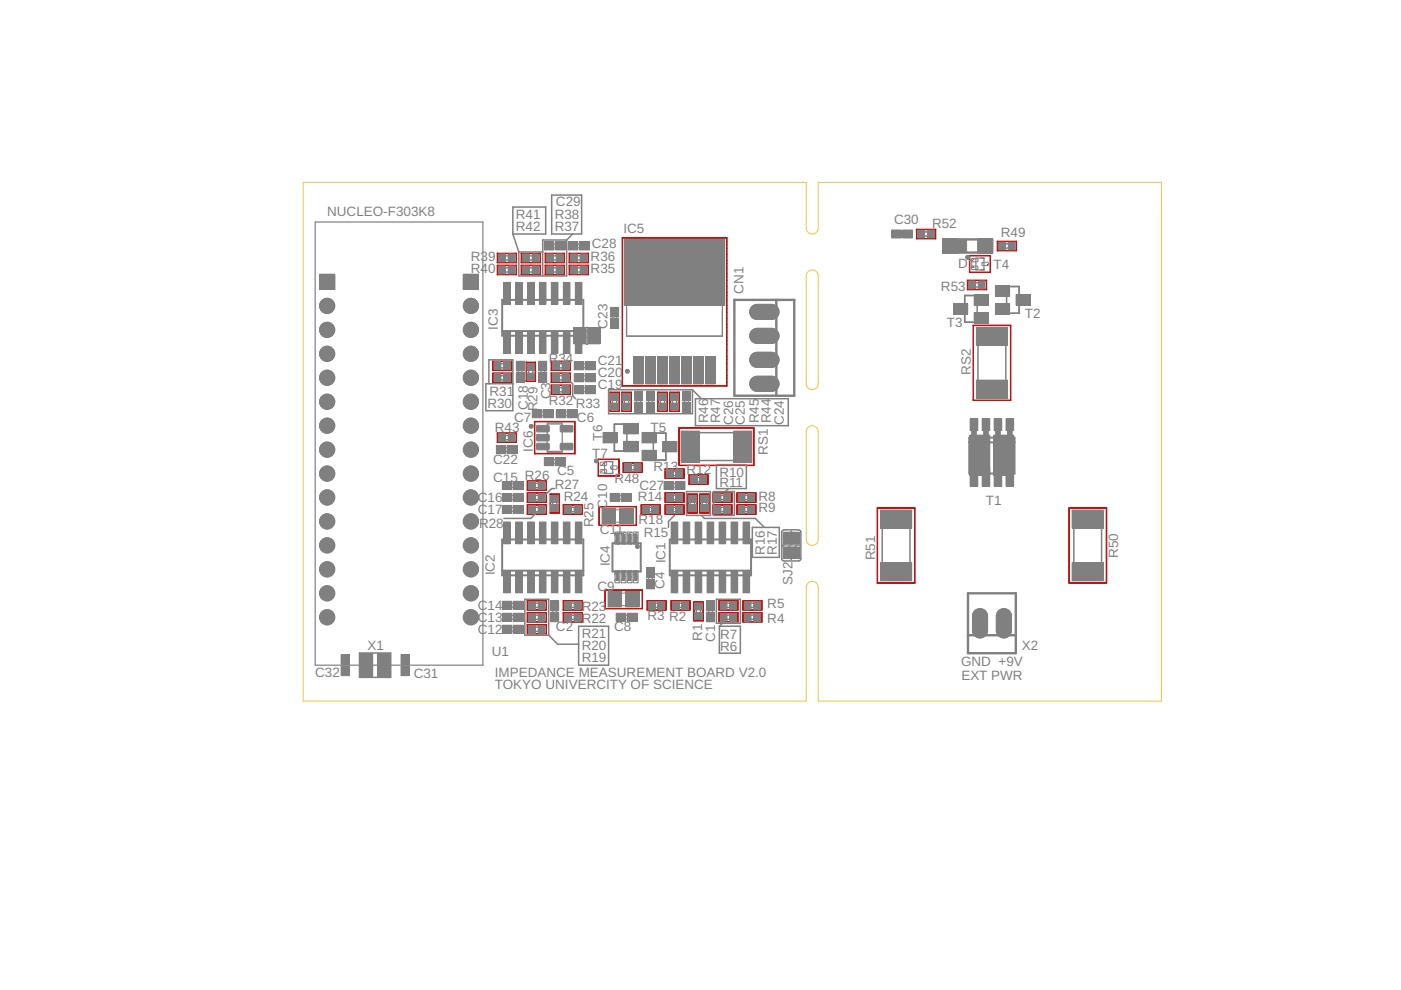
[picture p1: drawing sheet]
<svg xmlns="http://www.w3.org/2000/svg" width="297mm" height="210mm" viewBox="0 0 297 210" stroke-linecap="round" stroke-linejoin="round" font-family="sans-serif">
<defs><g id="words">
<g font-size="2.9" fill="#808080">
<text x="69.4" y="45.8">NUCLEO-F303K8</text>
<text x="109.4" y="46.4">R41</text>
<text x="117.6" y="46.4">R38</text>
<text x="117.9" y="43.7">C29</text>
<text x="189.5" y="47.4">C30</text>
<text x="109.4" y="49">R42</text>
<text x="117.6" y="49">R37</text>
<text x="125.5" y="52.6">C28</text>
<text x="132.2" y="49.4">IC5</text>
<text x="197.6" y="48.3">R52</text>
<text x="212.2" y="50.3">R49</text>
<text x="99.8" y="55.3">R39</text>
<text x="99.8" y="57.9">R40</text>
<text x="125.2" y="55.3">R36</text>
<text x="125.2" y="57.9">R35</text>
<text x="203.1" y="56.8">D1</text>
<text x="210.6" y="57.1">T4</text>
<text x="157.6" y="62.3" transform="rotate(-90 157.6 62.3)">CN1</text>
<text x="199.5" y="61.7">R53</text>
<text x="105.5" y="69.9" transform="rotate(-90 105.5 69.9)">IC3</text>
<text x="128.8" y="69.7" transform="rotate(-90 128.8 69.7)">C23</text>
<text x="200.8" y="69.3">T3</text>
<text x="217.3" y="67.4">T2</text>
<text x="116.3" y="76.9">R34</text>
<text x="126.8" y="77.3">C21</text>
<text x="126.8" y="79.9">C20</text>
<text x="126.8" y="82.4">C19</text>
<text x="205.9" y="79.5" transform="rotate(-90 205.9 79.5)">RS2</text>
<text x="103.3" y="86.4">R30</text>
<text x="103.8" y="84">R31</text>
<text x="109" y="89.4">C7</text>
<text x="111.9" y="86.9" transform="rotate(-90 111.9 86.9)">C18</text>
<text x="113.9" y="87.2" transform="rotate(-90 113.9 87.2)">R29</text>
<text x="116.3" y="85.8">R32R33</text>
<text x="116.7" y="84.7" transform="rotate(-90 116.7 84.7)">C3</text>
<text x="122.3" y="89.4">C6</text>
<text x="150.1" y="89.8" transform="rotate(-90 150.1 89.8)">R46</text>
<text x="152.7" y="89.8" transform="rotate(-90 152.7 89.8)">R47</text>
<text x="160.9" y="89.8" transform="rotate(-90 160.9 89.8)">R45</text>
<text x="163.4" y="89.8" transform="rotate(-90 163.4 89.8)">R44</text>
<text x="104.9" y="91.5">R43</text>
<text x="113" y="95.8" transform="rotate(-90 113 95.8)">IC6</text>
<text x="127.8" y="93.4" transform="rotate(-90 127.8 93.4)">T6</text>
<text x="137.9" y="91.5">T5</text>
<text x="155.4" y="90.1" transform="rotate(-90 155.4 90.1)">C26</text>
<text x="158" y="90.1" transform="rotate(-90 158 90.1)">C25</text>
<text x="166.2" y="90.1" transform="rotate(-90 166.2 90.1)">C24</text>
<text x="104.5" y="98.3">C22</text>
<text x="118.1" y="100.7">C5</text>
<text x="125.6" y="97.1">T7</text>
<text x="138.6" y="99.8">R13 R12</text>
<text x="152.5" y="101">R10</text>
<text x="162.8" y="96.4" transform="rotate(-90 162.8 96.4)">RS1</text>
<text x="101.3" y="106.5">C16</text>
<text x="104.5" y="102.1">C15 R26</text>
<text x="117.6" y="103.6">R27</text>
<text x="119.5" y="106.1">R24</text>
<text x="128.7" y="107.8" transform="rotate(-90 128.7 107.8)">C10</text>
<text x="130.3" y="102.3">R48</text>
<text x="135.2" y="106.2">R14</text>
<text x="135.6" y="103.9">C27</text>
<text x="152.5" y="103.2">R11</text>
<text x="160.8" y="106.1">R8</text>
<text x="209" y="107.1">T1</text>
<text x="101.3" y="109">C17</text>
<text x="101.6" y="112">R28</text>
<text x="125.9" y="111.8" transform="rotate(-90 125.9 111.8)">R25</text>
<text x="127.2" y="113.3">C1</text>
<text x="130.6" y="113.3">1</text>
<text x="135.4" y="111.2">R18</text>
<text x="136.5" y="113.9">R15</text>
<text x="160.8" y="108.7">R9</text>
<text x="162.2" y="117.7" transform="rotate(-90 162.2 117.7)">R16</text>
<text x="164.7" y="117.7" transform="rotate(-90 164.7 117.7)">R17</text>
<text x="185.5" y="118.8" transform="rotate(-90 185.5 118.8)">R51</text>
<text x="237.1" y="118.4" transform="rotate(-90 237.1 118.4)">R50</text>
<text x="104.9" y="122" transform="rotate(-90 104.9 122)">IC2</text>
<text x="126.6" y="125.3">C</text>
<text x="128.7" y="125.3">9</text>
<text x="129.3" y="120.1" transform="rotate(-90 129.3 120.1)">IC4</text>
<text x="140.9" y="124.9" transform="rotate(-90 140.9 124.9)">C4 IC1</text>
<text x="168" y="124" transform="rotate(-90 168 124)">SJ2</text>
<text x="101.3" y="129.3">C14</text>
<text x="101.3" y="131.9">C13</text>
<text x="123.3" y="129.6">R23</text>
<text x="137.3" y="131.5">R3 R2</text>
<text x="162.7" y="129">R5</text>
<text x="77.9" y="137.9">X1</text>
<text x="101.3" y="134.4">C12</text>
<text x="117.9" y="133.8">C2</text>
<text x="123.3" y="135.3">R21</text>
<text x="123.3" y="137.9">R20</text>
<text x="123.3" y="132.1">R22</text>
<text x="130.2" y="133.8">C8</text>
<text x="148.8" y="135.8" transform="rotate(-90 148.8 135.8)">R1</text>
<text x="151.6" y="136.1" transform="rotate(-90 151.6 136.1)">C1</text>
<text x="152.7" y="138">R6</text>
<text x="152.7" y="135.4">R7</text>
<text x="162.7" y="132.1">R4</text>
<text x="216.7" y="137.9">X2</text>
<text x="66.8" y="143.6">C32</text>
<text x="87.7" y="143.7">C31</text>
<text x="104.3" y="139.1">U1</text>
<text x="104.9" y="143.6">IMPEDANCE MEASUREMENT BOARD V2.0</text>
<text x="123.3" y="140.4">R19</text>
<text x="203.8" y="141.2">GND +9V</text>
<text x="104.9" y="146.1">TOKYO UNIVERCITY OF SCIENCE</text>
<text x="203.8" y="144.2">EXT PWR</text>
</g>
</g></defs>
<g fill="#808080" stroke="#808080" stroke-width=".21">
<path d="M67.8 58.2h3.2v3.2h-3.2z"/>
<path d="M98.2 58.2h3.3v3.2h-3.3z"/>
<path d="M159.3 65.1l.5-.4 .6-.2h3.3a1.61 1.61 0 0 1 1.5 1.6 1.61 1.61 0 0 1-1.5 1.6h-3.3a1.62 1.62 0 0 1-1.1-2.6z"/>
<path d="M159.3 70.2l.5-.4 .6-.2h3.3a1.61 1.61 0 0 1 1.5 1.6 1.61 1.61 0 0 1-1.5 1.6h-3.3a1.62 1.62 0 0 1-1.1-2.6z"/>
<path d="M159.3 75.3l.5-.4 .6-.2h3.3a1.61 1.61 0 0 1 1.5 1.6 1.61 1.61 0 0 1-1.5 1.6h-3.3a1.62 1.62 0 0 1-1.1-2.6z"/>
<path d="M159.3 80.3l.5-.3 .6-.2h3.3a1.61 1.61 0 0 1 1.5 1.6 1.61 1.61 0 0 1-1.5 1.6h-3.3a1.62 1.62 0 0 1-1.1-2.7z"/>
<path d="M211.6 129.6a1.61 1.61 0 0 1 1.7-.5 1.61 1.61 0 0 1 1.1 1.4v3.3a1.61 1.61 0 0 1-1.6 1.5 1.61 1.61 0 0 1-1.6-1.5v-3.3z"/>
<path d="M206.5 129.6a1.61 1.61 0 0 1 1.8-.5 1.61 1.61 0 0 1 1.1 1.4v3.3a1.61 1.61 0 0 1-1.6 1.5 1.61 1.61 0 0 1-1.6-1.5v-3.3z"/>
<path d="M121.6 69.5h2.6v3.4h-2.6z"/>
<path d="M124.7 69.5h2.5v3.4h-2.5z"/>
<path d="M124.3 69.4h.3v3.6h-.3z"/>
<path d="M117.8 97h2v1.7h-2z"/>
<path d="M115.4 97h2v1.7h-2z"/>
<path d="M112.9 86.9h2v1.7h-2z"/>
<path d="M115.3 86.9h2v1.7h-2z"/>
<path d="M121.8 76.7h2v1.7h-2z"/>
<path d="M124.1 76.7h2.1v1.7h-2.1z"/>
<path d="M124.1 79.2h2.1v1.7h-2.1z"/>
<path d="M121.8 79.2h2v1.7h-2z"/>
<path d="M121.8 81.8h2v1.7h-2z"/>
<path d="M124.1 81.8h2.1v1.7h-2.1z"/>
<path d="M108.9 107.2h2v1.7h-2z"/>
<path d="M106.5 107.2h2v1.7h-2z"/>
<path d="M106.5 104.6h2v1.7h-2z"/>
<path d="M108.9 104.6h2v1.7h-2z"/>
<path d="M131.4 107.8h2.8v3.2h-2.8z"/>
<path d="M127.7 107.8h2.8v3.2h-2.8z"/>
<path d="M108.9 102.1h2v1.7h-2z"/>
<path d="M106.5 102.1h2v1.7h-2z"/>
<path d="M108.9 127.5h2v1.7h-2z"/>
<path d="M106.5 127.5h2v1.7h-2z"/>
<path d="M106.5 130h2v1.7h-2z"/>
<path d="M108.9 130h2v1.7h-2z"/>
<path d="M108.9 132.6h2v1.7h-2z"/>
<path d="M106.5 132.6h2v1.7h-2z"/>
<path d="M120.3 86.9h2.1v1.7h-2.1z"/>
<path d="M117.9 86.9h2.1v1.7h-2.1z"/>
<path d="M144.8 121.1h1.4v4.6h-1.4z"/>
<path d="M157.5 121.1h1.4v4.6h-1.4z"/>
<path d="M142.3 121.1h1.4v4.6h-1.4z"/>
<path d="M147.4 121.1h1.4v4.6h-1.4z"/>
<path d="M149.9 121.1h1.4v4.6h-1.4z"/>
<path d="M157.5 110.7h1.4v4.6h-1.4z"/>
<path d="M155 121.1h1.4v4.6h-1.4z"/>
<path d="M152.5 121.1h1.4v4.6h-1.4z"/>
<path d="M155 110.7h1.4v4.6h-1.4z"/>
<path d="M152.5 110.7h1.4v4.6h-1.4z"/>
<path d="M149.9 110.7h1.4v4.6h-1.4z"/>
<path d="M147.4 110.7h1.4v4.6h-1.4z"/>
<path d="M144.8 110.7h1.4v4.6h-1.4z"/>
<path d="M142.3 110.7h1.4v4.6h-1.4z"/>
<path d="M109.3 121.1h1.4v4.6h-1.4z"/>
<path d="M122 121.1h1.4v4.6h-1.4z"/>
<path d="M106.8 121.1h1.4v4.6h-1.4z"/>
<path d="M111.8 121.1h1.4v4.6h-1.4z"/>
<path d="M114.4 121.1h1.4v4.6h-1.4z"/>
<path d="M122 110.7h1.4v4.6h-1.4z"/>
<path d="M119.4 121.1h1.4v4.6h-1.4z"/>
<path d="M116.9 121.1h1.4v4.6h-1.4z"/>
<path d="M119.4 110.7h1.4v4.6h-1.4z"/>
<path d="M116.9 110.7h1.4v4.6h-1.4z"/>
<path d="M114.4 110.7h1.4v4.6h-1.4z"/>
<path d="M111.8 110.7h1.4v4.6h-1.4z"/>
<path d="M109.3 110.7h1.4v4.6h-1.4z"/>
<path d="M106.8 110.7h1.4v4.6h-1.4z"/>
<path d="M153.5 104.7h1.4v1.6h-1.4z"/>
<path d="M151.5 104.7h1.4v1.6h-1.4z"/>
<path d="M116.8 105.1h1.6v1.3h-1.6z"/>
<path d="M116.8 107.1h1.6v1.4h-1.6z"/>
<path d="M141.3 99.6h1.4v1.6h-1.4z"/>
<path d="M143.3 99.6h1.4v1.6h-1.4z"/>
<path d="M146 105.1h1.6v1.3h-1.6z"/>
<path d="M146 107.1h1.6v1.4h-1.6z"/>
<path d="M141.3 104.7h1.4v1.6h-1.4z"/>
<path d="M143.3 104.7h1.4v1.6h-1.4z"/>
<path d="M143.3 107.2h1.4v1.6h-1.4z"/>
<path d="M141.3 107.2h1.4v1.6h-1.4z"/>
<path d="M112.8 53.9h1.4v1.6h-1.4z"/>
<path d="M110.8 53.9h1.4v1.6h-1.4z"/>
<path d="M105.7 53.9h1.4v1.6h-1.4z"/>
<path d="M107.8 53.9h1.4v1.6h-1.4z"/>
<path d="M107.8 56.4h1.4v1.6h-1.4z"/>
<path d="M105.7 56.4h1.4v1.6h-1.4z"/>
<path d="M148.5 107.1h1.7v1.4h-1.7z"/>
<path d="M148.5 105.1h1.7v1.3h-1.7z"/>
<path d="M156.5 107.2h1.4v1.6h-1.4z"/>
<path d="M158.5 107.2h1.4v1.6h-1.4z"/>
<path d="M110.8 56.4h1.4v1.6h-1.4z"/>
<path d="M112.8 56.4h1.4v1.6h-1.4z"/>
<path d="M151.5 107.2h1.4v1.6h-1.4z"/>
<path d="M153.5 107.2h1.4v1.6h-1.4z"/>
<path d="M154.7 130.1h1.4v1.6h-1.4z"/>
<path d="M152.7 130.1h1.4v1.6h-1.4z"/>
<path d="M159.8 130.1h1.4v1.6h-1.4z"/>
<path d="M157.8 130.1h1.4v1.6h-1.4z"/>
<path d="M157.8 127.5h1.4v1.6h-1.4z"/>
<path d="M159.8 127.5h1.4v1.6h-1.4z"/>
<path d="M154.7 127.5h1.4v1.6h-1.4z"/>
<path d="M152.7 127.5h1.4v1.6h-1.4z"/>
<path d="M114.1 127.5h1.4v1.6h-1.4z"/>
<path d="M112.1 127.5h1.4v1.6h-1.4z"/>
<path d="M114.1 130.1h1.4v1.6h-1.4z"/>
<path d="M112.1 130.1h1.4v1.6h-1.4z"/>
<path d="M114.1 132.6h1.4v1.6h-1.4z"/>
<path d="M112.1 132.6h1.4v1.6h-1.4z"/>
<path d="M156.5 104.7h1.4v1.6h-1.4z"/>
<path d="M158.5 104.7h1.4v1.6h-1.4z"/>
<path d="M121.7 127.5h1.4v1.6h-1.4z"/>
<path d="M119.7 127.5h1.4v1.6h-1.4z"/>
<path d="M121.7 130.1h1.4v1.6h-1.4z"/>
<path d="M119.7 130.1h1.4v1.6h-1.4z"/>
<path d="M146.4 100.9h1.4v1.6h-1.4z"/>
<path d="M148.4 100.9h1.4v1.6h-1.4z"/>
<path d="M129.5 85.5h1.6v1.4h-1.6z"/>
<path d="M129.5 83.5h1.6v1.4h-1.6z"/>
<path d="M139.7 83.5h1.6v1.4h-1.6z"/>
<path d="M139.7 85.5h1.6v1.4h-1.6z"/>
<path d="M142.2 85.5h1.6v1.4h-1.6z"/>
<path d="M142.2 83.5h1.6v1.4h-1.6z"/>
<path d="M132 83.5h1.6v1.4h-1.6z"/>
<path d="M132 85.5h1.6v1.4h-1.6z"/>
<path d="M117.2 76.8h1.4v1.6h-1.4z"/>
<path d="M119.2 76.8h1.4v1.6h-1.4z"/>
<path d="M117.2 79.3h1.4v1.6h-1.4z"/>
<path d="M119.2 79.3h1.4v1.6h-1.4z"/>
<path d="M117.2 81.8h1.4v1.6h-1.4z"/>
<path d="M119.2 81.8h1.4v1.6h-1.4z"/>
<path d="M114.1 107.2h1.4v1.6h-1.4z"/>
<path d="M112.1 107.2h1.4v1.6h-1.4z"/>
<path d="M114.1 104.7h1.4v1.6h-1.4z"/>
<path d="M112.1 104.7h1.4v1.6h-1.4z"/>
<path d="M114.1 102.2h1.4v1.6h-1.4z"/>
<path d="M112.1 102.2h1.4v1.6h-1.4z"/>
<path d="M121.7 107.2h1.4v1.6h-1.4z"/>
<path d="M119.7 107.2h1.4v1.6h-1.4z"/>
<path d="M117.9 53.9h1.4v1.6h-1.4z"/>
<path d="M115.9 53.9h1.4v1.6h-1.4z"/>
<path d="M121 53.9h1.4v1.6h-1.4z"/>
<path d="M123 53.9h1.4v1.6h-1.4z"/>
<path d="M123 56.4h1.4v1.6h-1.4z"/>
<path d="M121 56.4h1.4v1.6h-1.4z"/>
<path d="M115.9 56.4h1.4v1.6h-1.4z"/>
<path d="M117.9 56.4h1.4v1.6h-1.4z"/>
<path d="M137.5 127.5h1.4v1.6h-1.4z"/>
<path d="M139.5 127.5h1.4v1.6h-1.4z"/>
<path d="M133 130h2.1v1.7h-2.1z"/>
<path d="M130.6 130h2.1v1.7h-2.1z"/>
<path d="M136.2 107.2h1.4v1.6h-1.4z"/>
<path d="M138.2 107.2h1.4v1.6h-1.4z"/>
<path d="M131.8 104.6h2v1.7h-2z"/>
<path d="M129.4 104.6h2v1.7h-2z"/>
<path d="M143.2 102.1h2v1.7h-2z"/>
<path d="M140.8 102.1h2v1.7h-2z"/>
<path d="M105.7 92h1.4v1.6h-1.4z"/>
<path d="M107.8 92h1.4v1.6h-1.4z"/>
<path d="M105.2 94.5h2.1v1.7h-2.1z"/>
<path d="M107.6 94.5h2.1v1.7h-2.1z"/>
<path d="M132.7 125.5h2.8v3.2h-2.8z"/>
<path d="M128.9 125.5h2.8v3.2h-2.8z"/>
<path d="M106.8 79.3h1.4v1.6h-1.4z"/>
<path d="M104.8 79.3h1.4v1.6h-1.4z"/>
<path d="M104.8 76.8h1.4v1.6h-1.4z"/>
<path d="M106.8 76.8h1.4v1.6h-1.4z"/>
<path d="M109.3 70.3h1.4v4.6h-1.4z"/>
<path d="M122 70.3h1.4v4.6h-1.4z"/>
<path d="M106.8 70.3h1.4v4.6h-1.4z"/>
<path d="M111.8 70.3h1.4v4.6h-1.4z"/>
<path d="M114.4 70.3h1.4v4.6h-1.4z"/>
<path d="M122 59.9h1.4v4.6h-1.4z"/>
<path d="M119.4 70.3h1.4v4.6h-1.4z"/>
<path d="M116.9 70.3h1.4v4.6h-1.4z"/>
<path d="M119.4 59.9h1.4v4.6h-1.4z"/>
<path d="M116.9 59.9h1.4v4.6h-1.4z"/>
<path d="M114.4 59.9h1.4v4.6h-1.4z"/>
<path d="M111.8 59.9h1.4v4.6h-1.4z"/>
<path d="M109.3 59.9h1.4v4.6h-1.4z"/>
<path d="M106.8 59.9h1.4v4.6h-1.4z"/>
<path d="M134.3 112.8h1v2.6h-1z"/>
<path d="M133 112.8h1v2.6h-1z"/>
<path d="M131.7 112.8h1v2.6h-1z"/>
<path d="M130.4 112.8h1v2.6h-1z"/>
<path d="M130.4 121h1v2.6h-1z"/>
<path d="M131.7 121h1v2.6h-1z"/>
<path d="M133 121h1v2.6h-1z"/>
<path d="M134.3 121h1v2.6h-1z"/>
<path d="M111.7 77.1h1.6v1.4h-1.6z"/>
<path d="M111.7 79.1h1.6v1.4h-1.6z"/>
<path d="M109.5 76.6h1.7v2h-1.7z"/>
<path d="M109.5 79h1.7v2h-1.7z"/>
<path d="M134.5 83h1.7v2h-1.7z"/>
<path d="M134.5 85.3h1.7v2.1h-1.7z"/>
<path d="M137.1 83h1.7v2h-1.7z"/>
<path d="M137.1 85.3h1.7v2.1h-1.7z"/>
<path d="M149.8 127.4h1.7v2h-1.7z"/>
<path d="M149.8 129.8h1.7v2h-1.7z"/>
<path d="M116.8 127.4h1.6v2h-1.6z"/>
<path d="M116.8 129.8h1.6v2h-1.6z"/>
<path d="M114.2 76.6h1.7v2h-1.7z"/>
<path d="M114.2 79h1.7v2h-1.7z"/>
<path d="M144.7 83h1.7v2h-1.7z"/>
<path d="M144.7 85.3h1.7v2.1h-1.7z"/>
<path d="M134.4 75.6h2v5.8h-2z"/>
<path d="M136.9 75.6h2v5.8h-2z"/>
<path d="M139.5 75.6h2v5.8h-2z"/>
<path d="M142 75.6h2v5.8h-2z"/>
<path d="M144.5 75.6h2v5.8h-2z"/>
<path d="M147.1 75.6h2v5.8h-2z"/>
<path d="M149.6 75.6h2v5.8h-2z"/>
<path d="M132.3 50.9h21.4v13.8h-21.4z"/>
<path d="M207.4 59.6h1.4v1.6h-1.4z"/>
<path d="M205.4 59.6h1.4v1.6h-1.4z"/>
<path d="M215.4 62.5h3v2.2h-3z"/>
<path d="M211.1 64.4h3v2.2h-3z"/>
<path d="M211.1 60.6h3v2.2h-3z"/>
<path d="M202.2 64.4h3v2.2h-3z"/>
<path d="M206.5 62.5h3v2.2h-3z"/>
<path d="M206.5 66.3h3v2.2h-3z"/>
<path d="M210.8 88.8h1.6v2.5h-1.6z"/>
<path d="M210.8 99h1.6v4.1h-1.6z"/>
<path d="M213.3 88.8h1.6v2.5h-1.6z"/>
<path d="M208.2 88.8h1.6v2.5h-1.6z"/>
<path d="M205.7 88.8h1.6v2.5h-1.6z"/>
<path d="M213.3 99h1.6v4.1h-1.6z"/>
<path d="M208.2 99h1.6v4.1h-1.6z"/>
<path d="M205.7 99h1.6v4.1h-1.6z"/>
<path d="M210.7 92.3h4.2v8.4h-4.2z"/>
<path d="M205.7 92.3h4.1v8.4h-4.1z"/>
<path d="M211.8 51.4h1.4v1.6h-1.4z"/>
<path d="M213.8 51.4h1.4v1.6h-1.4z"/>
<path d="M147.3 129.9h1.6v1.4h-1.6z"/>
<path d="M147.3 127.9h1.6v1.4h-1.6z"/>
<path d="M144.6 127.5h1.4v1.6h-1.4z"/>
<path d="M142.6 127.5h1.4v1.6h-1.4z"/>
<path d="M132.4 98.3h1.4v1.6h-1.4z"/>
<path d="M134.4 98.3h1.4v1.6h-1.4z"/>
<path d="M140.5 93.6h3v2.2h-3z"/>
<path d="M136.1 95.5h3v2.2h-3z"/>
<path d="M136.1 91.7h3v2.2h-3z"/>
<path d="M127.9 91.7h3v2.2h-3z"/>
<path d="M132.3 89.8h3v2.2h-3z"/>
<path d="M132.3 93.6h3v2.2h-3z"/>
<path d="M207 80.6h6.6v3.8h-6.6z"/>
<path d="M207 69.4h6.6v3.8h-6.6z"/>
<path d="M155.6 91.4h3.8v6.6h-3.8z"/>
<path d="M144.4 91.4h3.8v6.6h-3.8z"/>
<path d="M137.1 122.8h1.7v2h-1.7z"/>
<path d="M137.1 120.4h1.7v2h-1.7z"/>
<path d="M129.5 67.6h1.6v2h-1.6z"/>
<path d="M129.5 65.2h1.6v2h-1.6z"/>
<path d="M166.1 115.9h3.4v2.5h-3.4z"/>
<path d="M166.1 112.8h3.4v2.6h-3.4z"/>
<path d="M165.9 115.5h3.7v.3h-3.7z"/>
<path d="M186.7 119.3h6.6v3.8h-6.6z"/>
<path d="M186.7 108.1h6.6v3.9h-6.6z"/>
<path d="M227.3 108.1h6.6v3.9h-6.6z"/>
<path d="M227.3 119.3h6.6v3.8h-6.6z"/>
<path d="M199.9 50.7h3v3h-3z"/>
<path d="M207.5 50.7h3v3h-3z"/>
<path d="M120.5 51.3h2v1.7h-2z"/>
<path d="M122.9 51.3h2v1.7h-2z"/>
<path d="M117.8 51.3h2v1.7h-2z"/>
<path d="M115.4 51.3h2v1.7h-2z"/>
<path d="M194.6 48.8h1.4v1.6h-1.4z"/>
<path d="M196.6 48.8h1.4v1.6h-1.4z"/>
<path d="M191.4 48.8h2.1v1.7h-2.1z"/>
<path d="M189 48.8h2.1v1.7h-2.1z"/>
<path d="M76.2 138.6h2.8v4.9h-2.8z"/>
<path d="M80 138.6h2.8v4.9h-2.8z"/>
<path d="M85 138.8h1.7v2h-1.7z"/>
<path d="M85 141.2h1.7v2.1h-1.7z"/>
<path d="M72.3 138.8h1.7v2h-1.7z"/>
<path d="M72.3 141.2h1.7v2.1h-1.7z"/>
<path d="M118.1 97.4h.5v1h-.5z"/>
<path d="M116.6 97.4h.6v1h-.6z"/>
<path d="M114.1 87.2h.5v1h-.5z"/>
<path d="M115.5 87.2h.6v1h-.6z"/>
<path d="M123 77h.5v1.1h-.5z"/>
<path d="M124.4 77h.6v1.1h-.6z"/>
<path d="M124.4 79.6h.6v1h-.6z"/>
<path d="M123 79.6h.5v1h-.5z"/>
<path d="M123 82.1h.5v1h-.5z"/>
<path d="M124.4 82.1h.6v1h-.6z"/>
<path d="M109.2 107.5h.5v1h-.5z"/>
<path d="M107.7 107.5h.6v1h-.6z"/>
<path d="M107.7 105h.6v1h-.6z"/>
<path d="M109.2 105h.5v1h-.5z"/>
<path d="M131.6 107.9h1.5v2.9h-1.5z"/>
<path d="M128.7 107.9h1.5v2.9h-1.5z"/>
<path d="M109.2 102.4h.5v1.1h-.5z"/>
<path d="M107.7 102.4h.6v1.1h-.6z"/>
<path d="M109.2 127.8h.5v1h-.5z"/>
<path d="M107.7 127.8h.6v1h-.6z"/>
<path d="M107.7 130.4h.6v1h-.6z"/>
<path d="M109.2 130.4h.5v1h-.5z"/>
<path d="M109.2 132.9h.5v1h-.5z"/>
<path d="M107.7 132.9h.6v1h-.6z"/>
<path d="M120.6 87.2h.6v1h-.6z"/>
<path d="M119.1 87.2h.6v1h-.6z"/>
<path d="M142.5 122.2h1v2.2h-1z"/>
<path d="M145.1 122.2h.9v2.2h-.9z"/>
<path d="M147.6 122.2h1v2.2h-1z"/>
<path d="M150.1 122.2h1v2.2h-1z"/>
<path d="M152.7 122.2h.9v2.2h-.9z"/>
<path d="M155.2 122.2h1v2.2h-1z"/>
<path d="M157.8 122.2h.9v2.2h-.9z"/>
<path d="M157.8 112h.9v2.2h-.9z"/>
<path d="M155.2 112h1v2.2h-1z"/>
<path d="M152.7 112h.9v2.2h-.9z"/>
<path d="M150.1 112h1v2.2h-1z"/>
<path d="M147.6 112h1v2.2h-1z"/>
<path d="M145.1 112h.9v2.2h-.9z"/>
<path d="M142.5 112h1v2.2h-1z"/>
<path d="M107 122.2h.9v2.2h-.9z"/>
<path d="M109.5 122.2h1v2.2h-1z"/>
<path d="M112.1 122.2h.9v2.2h-.9z"/>
<path d="M114.6 122.2h.9v2.2h-.9z"/>
<path d="M117.1 122.2h1v2.2h-1z"/>
<path d="M119.7 122.2h.9v2.2h-.9z"/>
<path d="M122.2 122.2h1v2.2h-1z"/>
<path d="M122.2 112h1v2.2h-1z"/>
<path d="M119.7 112h.9v2.2h-.9z"/>
<path d="M117.1 112h1v2.2h-1z"/>
<path d="M114.6 112h.9v2.2h-.9z"/>
<path d="M112.1 112h.9v2.2h-.9z"/>
<path d="M109.5 112h1v2.2h-1z"/>
<path d="M107 112h.9v2.2h-.9z"/>
<path d="M153.7 104.9h.6v1.2h-.6z"/>
<path d="M152 104.9h.6v1.2h-.6z"/>
<path d="M117 105.6h1.2v.6h-1.2z"/>
<path d="M117 107.3h1.2v.6h-1.2z"/>
<path d="M141.9 99.8h.6v1.2h-.6z"/>
<path d="M143.5 99.8h.6v1.2h-.6z"/>
<path d="M146.2 105.6h1.2v.6h-1.2z"/>
<path d="M146.2 107.3h1.2v.6h-1.2z"/>
<path d="M141.9 104.9h.6v1.2h-.6z"/>
<path d="M143.5 104.9h.6v1.2h-.6z"/>
<path d="M143.5 107.4h.6v1.2h-.6z"/>
<path d="M141.9 107.4h.6v1.2h-.6z"/>
<path d="M113.1 54.1h.5v1.2h-.5z"/>
<path d="M111.4 54.1h.6v1.2h-.6z"/>
<path d="M106.3 54.1h.6v1.2h-.6z"/>
<path d="M108 54.1h.6v1.2h-.6z"/>
<path d="M108 56.6h.6v1.2h-.6z"/>
<path d="M106.3 56.6h.6v1.2h-.6z"/>
<path d="M148.8 107.3h1.2v.6h-1.2z"/>
<path d="M148.8 105.6h1.2v.6h-1.2z"/>
<path d="M157.1 107.4h.6v1.2h-.6z"/>
<path d="M158.8 107.4h.6v1.2h-.6z"/>
<path d="M111.4 56.6h.6v1.2h-.6z"/>
<path d="M113.1 56.6h.5v1.2h-.5z"/>
<path d="M152.1 107.4h.6v1.2h-.6z"/>
<path d="M153.7 107.4h.6v1.2h-.6z"/>
<path d="M154.9 130.3h.6v1.2h-.6z"/>
<path d="M153.3 130.3h.6v1.2h-.6z"/>
<path d="M160 130.3h.6v1.2h-.6z"/>
<path d="M158.4 130.3h.6v1.2h-.6z"/>
<path d="M158.4 127.8h.6v1.1h-.6z"/>
<path d="M160 127.8h.6v1.1h-.6z"/>
<path d="M154.9 127.7h.6v1.2h-.6z"/>
<path d="M153.3 127.7h.6v1.2h-.6z"/>
<path d="M114.3 127.7h.6v1.2h-.6z"/>
<path d="M112.7 127.7h.6v1.2h-.6z"/>
<path d="M114.3 130.3h.6v1.2h-.6z"/>
<path d="M112.7 130.3h.6v1.2h-.6z"/>
<path d="M114.3 132.8h.6v1.2h-.6z"/>
<path d="M112.7 132.8h.6v1.2h-.6z"/>
<path d="M157.1 104.9h.6v1.2h-.6z"/>
<path d="M158.8 104.9h.6v1.2h-.6z"/>
<path d="M121.9 127.7h.6v1.2h-.6z"/>
<path d="M120.3 127.7h.6v1.2h-.6z"/>
<path d="M121.9 130.3h.6v1.2h-.6z"/>
<path d="M120.3 130.3h.6v1.2h-.6z"/>
<path d="M147 101.1h.6v1.2h-.6z"/>
<path d="M148.6 101.1h.6v1.2h-.6z"/>
<path d="M129.7 85.7h1.2v.6h-1.2z"/>
<path d="M129.7 84.1h1.2v.5h-1.2z"/>
<path d="M139.9 84.1h1.2v.6h-1.2z"/>
<path d="M139.9 85.7h1.2v.6h-1.2z"/>
<path d="M142.4 85.7h1.2v.6h-1.2z"/>
<path d="M142.4 84.1h1.2v.5h-1.2z"/>
<path d="M132.2 84.1h1.2v.6h-1.2z"/>
<path d="M132.2 85.7h1.2v.6h-1.2z"/>
<path d="M117.8 77h.6v1.1h-.6z"/>
<path d="M119.4 77h.6v1.1h-.6z"/>
<path d="M117.8 79.5h.6v1.2h-.6z"/>
<path d="M119.4 79.5h.6v1.2h-.6z"/>
<path d="M117.8 82h.6v1.2h-.6z"/>
<path d="M119.4 82h.6v1.2h-.6z"/>
<path d="M114.3 107.4h.6v1.2h-.6z"/>
<path d="M112.7 107.4h.6v1.2h-.6z"/>
<path d="M114.3 104.9h.6v1.2h-.6z"/>
<path d="M112.7 104.9h.6v1.2h-.6z"/>
<path d="M114.3 102.3h.6v1.2h-.6z"/>
<path d="M112.7 102.3h.6v1.2h-.6z"/>
<path d="M121.9 107.4h.6v1.2h-.6z"/>
<path d="M120.3 107.4h.6v1.2h-.6z"/>
<path d="M118.1 54.1h.6v1.2h-.6z"/>
<path d="M116.5 54.1h.6v1.2h-.6z"/>
<path d="M121.6 54.1h.6v1.2h-.6z"/>
<path d="M123.2 54.1h.6v1.2h-.6z"/>
<path d="M123.2 56.6h.6v1.2h-.6z"/>
<path d="M121.6 56.6h.6v1.2h-.6z"/>
<path d="M116.5 56.6h.6v1.2h-.6z"/>
<path d="M118.1 56.6h.6v1.2h-.6z"/>
<path d="M138.1 127.8h.6v1.1h-.6z"/>
<path d="M139.7 127.8h.6v1.1h-.6z"/>
<path d="M133.3 130.4h.6v1h-.6z"/>
<path d="M131.8 130.4h.6v1h-.6z"/>
<path d="M136.8 107.4h.6v1.2h-.6z"/>
<path d="M138.5 107.4h.5v1.2h-.5z"/>
<path d="M132 105h.6v1h-.6z"/>
<path d="M130.6 105h.5v1h-.5z"/>
<path d="M143.4 102.4h.6v1.1h-.6z"/>
<path d="M142 102.4h.6v1.1h-.6z"/>
<path d="M106.3 92.2h.6v1.2h-.6z"/>
<path d="M108 92.2h.6v1.2h-.6z"/>
<path d="M106.4 94.8h.6v1h-.6z"/>
<path d="M107.9 94.8h.6v1h-.6z"/>
<path d="M132.9 125.6h1.5v2.9h-1.5z"/>
<path d="M130 125.6h1.5v2.9h-1.5z"/>
<path d="M107 79.5h.6v1.2h-.6z"/>
<path d="M105.4 79.5h.6v1.2h-.6z"/>
<path d="M105.4 77h.6v1.1h-.6z"/>
<path d="M107 77h.6v1.1h-.6z"/>
<path d="M107 71.4h.9v2.2h-.9z"/>
<path d="M109.5 71.4h1v2.2h-1z"/>
<path d="M112.1 71.4h.9v2.2h-.9z"/>
<path d="M114.6 71.4h.9v2.2h-.9z"/>
<path d="M117.1 71.4h1v2.2h-1z"/>
<path d="M119.7 71.4h.9v2.2h-.9z"/>
<path d="M122.2 71.4h1v2.2h-1z"/>
<path d="M122.2 61.2h1v2.2h-1z"/>
<path d="M119.7 61.2h.9v2.2h-.9z"/>
<path d="M117.1 61.2h1v2.2h-1z"/>
<path d="M114.6 61.2h.9v2.2h-.9z"/>
<path d="M112.1 61.2h.9v2.2h-.9z"/>
<path d="M109.5 61.2h1v2.2h-1z"/>
<path d="M107 61.2h.9v2.2h-.9z"/>
<path d="M134.5 113.3h.6v1.8h-.6z"/>
<path d="M133.2 113.3h.6v1.8h-.6z"/>
<path d="M131.9 113.3h.6v1.8h-.6z"/>
<path d="M130.6 113.3h.6v1.8h-.6z"/>
<path d="M130.6 121.3h.6v1.8h-.6z"/>
<path d="M131.9 121.3h.6v1.8h-.6z"/>
<path d="M133.2 121.3h.6v1.8h-.6z"/>
<path d="M134.5 121.3h.6v1.8h-.6z"/>
<path d="M111.9 77.7h1.2v.6h-1.2z"/>
<path d="M111.9 79.3h1.2v.6h-1.2z"/>
<path d="M109.8 77.8h1v.6h-1z"/>
<path d="M109.8 79.3h1v.5h-1z"/>
<path d="M134.9 84.2h1v.5h-1z"/>
<path d="M134.9 85.6h1v.6h-1z"/>
<path d="M137.4 84.2h1v.5h-1z"/>
<path d="M137.4 85.6h1v.6h-1z"/>
<path d="M150.1 128.6h1v.6h-1z"/>
<path d="M150.1 130h1v.6h-1z"/>
<path d="M117.1 128.6h1v.6h-1z"/>
<path d="M117.1 130h1v.6h-1z"/>
<path d="M114.6 77.8h1v.6h-1z"/>
<path d="M114.6 79.3h1v.5h-1z"/>
<path d="M145 84.2h1v.5h-1z"/>
<path d="M145 85.6h1v.6h-1z"/>
<path d="M207.6 59.8h.6v1.2h-.6z"/>
<path d="M206 59.8h.6v1.2h-.6z"/>
<path d="M216.2 63.1h1.1v1h-1.1z"/>
<path d="M212.2 65h1.1v.9h-1.1z"/>
<path d="M212.2 61.2h1.1v1h-1.1z"/>
<path d="M203.3 65h1.1v1h-1.1z"/>
<path d="M207.3 63.1h1.1v1h-1.1z"/>
<path d="M207.3 66.9h1.1v.9h-1.1z"/>
<path d="M213.6 90.4h1v2.2h-1z"/>
<path d="M211.1 90.4h1v2.2h-1z"/>
<path d="M208.6 90.4h.9v2.2h-.9z"/>
<path d="M206 90.4h1v2.2h-1z"/>
<path d="M206 100.6h1v2.2h-1z"/>
<path d="M208.6 100.6h.9v2.2h-.9z"/>
<path d="M211.1 100.6h1v2.2h-1z"/>
<path d="M213.6 100.6h1v2.2h-1z"/>
<path d="M212.4 51.6h.6v1.2h-.6z"/>
<path d="M214 51.6h.6v1.2h-.6z"/>
<path d="M147.5 130.1h1.2v.6h-1.2z"/>
<path d="M147.5 128.5h1.2v.6h-1.2z"/>
<path d="M144.8 127.7h.6v1.2h-.6z"/>
<path d="M143.2 127.7h.6v1.2h-.6z"/>
<path d="M133 98.6h.6v1.1h-.6z"/>
<path d="M134.6 98.6h.6v1.1h-.6z"/>
<path d="M141.2 94.2h1.2v1h-1.2z"/>
<path d="M137.2 96.1h1.2v.9h-1.2z"/>
<path d="M137.2 92.4h1.2v.9h-1.2z"/>
<path d="M129 92.3h1.2v1h-1.2z"/>
<path d="M133 90.4h1.2v1h-1.2z"/>
<path d="M133 94.2h1.2v.9h-1.2z"/>
<path d="M207.2 81.6h6.2v1.7h-6.2z"/>
<path d="M207.2 70.5h6.2v1.7h-6.2z"/>
<path d="M156.6 91.6h1.7v6.2h-1.7z"/>
<path d="M145.5 91.6h1.7v6.2h-1.7z"/>
<path d="M137.4 123.1h1v.5h-1z"/>
<path d="M137.4 121.6h1v.6h-1z"/>
<path d="M129.8 67.8h1v.6h-1z"/>
<path d="M129.8 66.4h1v.6h-1z"/>
<path d="M186.9 120.4h6.2v1.6h-6.2z"/>
<path d="M186.9 109.2h6.2v1.7h-6.2z"/>
<path d="M227.5 109.2h6.2v1.7h-6.2z"/>
<path d="M227.5 120.4h6.2v1.7h-6.2z"/>
<path d="M201.3 51.4h1.5v1.6h-1.5z"/>
<path d="M207.6 51.4h1.5v1.6h-1.5z"/>
<path d="M203.1 50.8h1.8v2.7h-1.8z"/>
<path d="M121.7 51.6h.5v1.1h-.5z"/>
<path d="M123.1 51.6h.6v1.1h-.6z"/>
<path d="M118.1 51.6h.5v1.1h-.5z"/>
<path d="M116.6 51.6h.6v1.1h-.6z"/>
<path d="M195.2 49h.6v1.2h-.6z"/>
<path d="M196.8 49h.6v1.2h-.6z"/>
<path d="M191.7 49.1h.6v1h-.6z"/>
<path d="M190.2 49.1h.6v1h-.6z"/>
<path d="M85.4 140h1v.6h-1z"/>
<path d="M85.4 141.5h1v.5h-1z"/>
<path d="M72.7 140h1v.6h-1z"/>
<path d="M72.7 141.5h1v.5h-1z"/>
</g>
<g fill="#808080" stroke="#808080" stroke-width=".21">
<path d="M113.8 90.3h2.6v1.2h-2.6z" fill-rule="evenodd"/>
<path d="M113.8 92.2h2.6v1.2h-2.6z" fill-rule="evenodd"/>
<path d="M113.8 94.1h2.6v1.2h-2.6z" fill-rule="evenodd"/>
<path d="M118.8 94.1h2.6v1.2h-2.6z" fill-rule="evenodd"/>
<path d="M118.8 90.3h2.6v1.2h-2.6z" fill-rule="evenodd"/>
<path d="M206 54.9l1.1-.1 .2 .1v.4l-.2 .2h-.9l-.2-.2z" fill-rule="evenodd"/>
<path d="M206 56.5l1.1-.1 .2 .1v.4l-.2 .2h-.9l-.2-.2z" fill-rule="evenodd"/>
<path d="M208.2 55.7l1.1-.1 .2 .1 .1 .4-.3 .2h-.9l-.2-.2z" fill-rule="evenodd"/>
<path d="M127.3 98h1.1h.2v.5l-.2 .2h-.9l-.3-.2z" fill-rule="evenodd"/>
<path d="M127.3 99.6h1.1h.2v.5l-.2 .2h-.9l-.3-.2z" fill-rule="evenodd"/>
<path d="M129.5 98.9l1.1-.1 .2 .1 .1 .4-.3 .2h-.9l-.2-.2z" fill-rule="evenodd"/>
<path d="M166.2 116.1h3.1a1.52 1.52 0 0 1-1.5 1.6 1.52 1.52 0 0 1-1.6-1.6z" fill-rule="evenodd"/>
<path d="M166.7 114a1.52 1.52 0 0 1 1.7-.3 1.52 1.52 0 0 1 .9 1.4h-3.1l.1-.5z" fill-rule="evenodd"/>
<circle cx="69.4" cy="64.9" r="1.61"/>
<circle cx="69.4" cy="69.9" r="1.61"/>
<circle cx="69.4" cy="75" r="1.61"/>
<circle cx="69.4" cy="80.1" r="1.61"/>
<circle cx="69.4" cy="85.2" r="1.61"/>
<circle cx="69.4" cy="90.3" r="1.61"/>
<circle cx="69.4" cy="95.3" r="1.61"/>
<circle cx="69.4" cy="100.4" r="1.61"/>
<circle cx="69.4" cy="105.5" r="1.61"/>
<circle cx="69.4" cy="110.6" r="1.61"/>
<circle cx="69.4" cy="115.6" r="1.61"/>
<circle cx="69.4" cy="120.7" r="1.61"/>
<circle cx="69.4" cy="125.8" r="1.61"/>
<circle cx="69.4" cy="130.9" r="1.61"/>
<circle cx="99.8" cy="64.9" r="1.61"/>
<circle cx="99.8" cy="69.9" r="1.61"/>
<circle cx="99.8" cy="75" r="1.61"/>
<circle cx="99.8" cy="80.1" r="1.61"/>
<circle cx="99.8" cy="85.2" r="1.61"/>
<circle cx="99.8" cy="90.3" r="1.61"/>
<circle cx="99.8" cy="95.3" r="1.61"/>
<circle cx="99.8" cy="100.4" r="1.61"/>
<circle cx="99.8" cy="105.5" r="1.61"/>
<circle cx="99.8" cy="110.6" r="1.61"/>
<circle cx="99.8" cy="115.6" r="1.61"/>
<circle cx="99.8" cy="120.7" r="1.61"/>
<circle cx="99.8" cy="125.8" r="1.61"/>
<circle cx="99.8" cy="130.9" r="1.61"/>
<circle cx="112.6" cy="90.4" r=".41"/>
<circle cx="135.1" cy="115.9" r=".4"/>
<circle cx="133" cy="78.7" r=".4"/>
<circle cx="205.2" cy="54.6" r=".4"/>
<circle cx="126.4" cy="97.7" r=".4"/>
</g>
<g fill="#c90d0c" stroke="#c90d0c" stroke-width=".21">
<path d="M127 111.3l8 .1z"/>
<path d="M127 107.4l8 .1z"/>
<path d="M134.9 107.4v4z"/>
<path d="M127 107.4v4z"/>
<path d="M151.1 106.4l4.1 .1z"/>
<path d="M151.1 104.5l.1 2z"/>
<path d="M151.1 104.5l4.1 .1z"/>
<path d="M155.1 104.5l.1 2z"/>
<path d="M118.5 104.7l.1 4.1z"/>
<path d="M116.6 108.7l2 .1z"/>
<path d="M116.6 104.7l.1 4.1z"/>
<path d="M116.6 104.7l2 .1z"/>
<path d="M141 99.4l4.1 .1z"/>
<path d="M145 99.4l.1 2z"/>
<path d="M141 101.3l4.1 .1z"/>
<path d="M141 99.4l.1 2z"/>
<path d="M147.7 104.7l.1 4.1z"/>
<path d="M145.8 108.7l2 .1z"/>
<path d="M145.8 104.7l.1 4.1z"/>
<path d="M145.8 104.7l2 .1z"/>
<path d="M141 104.5l4.1 .1z"/>
<path d="M145 104.5l.1 2z"/>
<path d="M141 106.4l4.1 .1z"/>
<path d="M141 104.5l.1 2z"/>
<path d="M141 109h4.1z"/>
<path d="M141 107l.1 2.1z"/>
<path d="M141 107l4.1 .1z"/>
<path d="M145 107l.1 2.1z"/>
<path d="M110.5 55.6l4.1 .1z"/>
<path d="M110.5 53.7l.1 2z"/>
<path d="M110.5 53.7l4.1 .1z"/>
<path d="M114.5 53.7l.1 2z"/>
<path d="M105.4 53.7l4.1 .1z"/>
<path d="M109.4 53.7l.1 2z"/>
<path d="M105.4 55.6l4.1 .1z"/>
<path d="M105.4 53.7l.1 2z"/>
<path d="M105.4 58.2l4.1 .1z"/>
<path d="M105.4 56.2l.1 2.1z"/>
<path d="M105.4 56.2l4.1 .1z"/>
<path d="M109.4 56.2l.1 2.1z"/>
<path d="M148.4 104.7v4.1z"/>
<path d="M148.4 104.7l2 .1z"/>
<path d="M150.3 104.7l.1 4.1z"/>
<path d="M148.4 108.7l2 .1z"/>
<path d="M156.2 107l4.1 .1z"/>
<path d="M160.2 107l.1 2.1z"/>
<path d="M156.2 109h4.1z"/>
<path d="M156.2 107l.1 2.1z"/>
<path d="M110.5 56.2l4.1 .1z"/>
<path d="M114.5 56.2l.1 2.1z"/>
<path d="M110.5 58.2l4.1 .1z"/>
<path d="M110.5 56.2l.1 2.1z"/>
<path d="M151.1 107l4.1 .1z"/>
<path d="M155.1 107l.1 2.1z"/>
<path d="M151.1 109h4.1z"/>
<path d="M151.1 107l.1 2.1z"/>
<path d="M152.4 131.8l4.1 .1z"/>
<path d="M152.4 129.9l.1 2z"/>
<path d="M152.4 129.9l4.1 .1z"/>
<path d="M156.4 129.9l.1 2z"/>
<path d="M157.5 131.8l4.1 .1z"/>
<path d="M157.5 129.9l.1 2z"/>
<path d="M157.5 129.9l4.1 .1z"/>
<path d="M161.5 129.9l.1 2z"/>
<path d="M157.5 127.4h4.1z"/>
<path d="M161.5 127.4l.1 2z"/>
<path d="M157.5 129.3h4.1z"/>
<path d="M157.5 127.4l.1 2z"/>
<path d="M152.4 129.3h4.1z"/>
<path d="M152.4 127.4l.1 2z"/>
<path d="M152.4 127.4h4.1z"/>
<path d="M156.4 127.4l.1 2z"/>
<path d="M111.8 129.3h4.1z"/>
<path d="M111.8 127.4v2z"/>
<path d="M111.8 127.4h4.1z"/>
<path d="M115.8 127.4v2z"/>
<path d="M111.8 131.8l4.1 .1z"/>
<path d="M111.8 129.9v2z"/>
<path d="M111.8 129.9l4.1 .1z"/>
<path d="M115.8 129.9v2z"/>
<path d="M111.8 134.4h4.1z"/>
<path d="M111.8 132.4v2.1z"/>
<path d="M111.8 132.4l4.1 .1z"/>
<path d="M115.8 132.4v2.1z"/>
<path d="M156.2 104.5l4.1 .1z"/>
<path d="M160.2 104.5l.1 2z"/>
<path d="M156.2 106.4l4.1 .1z"/>
<path d="M156.2 104.5l.1 2z"/>
<path d="M119.4 129.3h4.1z"/>
<path d="M119.4 127.4l.1 2z"/>
<path d="M119.4 127.4h4.1z"/>
<path d="M123.4 127.4l.1 2z"/>
<path d="M119.4 131.8l4.1 .1z"/>
<path d="M119.4 129.9l.1 2z"/>
<path d="M119.4 129.9l4.1 .1z"/>
<path d="M123.4 129.9l.1 2z"/>
<path d="M146 100.7l4.2 .1z"/>
<path d="M150.1 100.7v2z"/>
<path d="M146 102.6l4.2 .1z"/>
<path d="M146 100.7l.1 2z"/>
<path d="M129.3 83.1l.1 4.1z"/>
<path d="M129.3 83.1l2 .1z"/>
<path d="M131.2 83.1l.1 4.1z"/>
<path d="M129.3 87.1l2 .1z"/>
<path d="M141.4 83.1l.1 4.1z"/>
<path d="M139.5 87.1l2 .1z"/>
<path d="M139.5 83.1l.1 4.1z"/>
<path d="M139.5 83.1l2 .1z"/>
<path d="M142 83.1l.1 4.1z"/>
<path d="M142 83.1l2 .1z"/>
<path d="M143.9 83.1l.1 4.1z"/>
<path d="M142 87.1l2 .1z"/>
<path d="M133.8 83.1l.1 4.1z"/>
<path d="M131.9 87.1l2 .1z"/>
<path d="M131.8 83.1l.1 4.1z"/>
<path d="M131.8 83.1l2.1 .1z"/>
<path d="M116.8 76.6h4.1z"/>
<path d="M120.8 76.6l.1 2z"/>
<path d="M116.8 78.5h4.1z"/>
<path d="M116.8 76.6l.1 2z"/>
<path d="M116.8 79.1l4.1 .1z"/>
<path d="M120.8 79.1l.1 2z"/>
<path d="M116.8 81l4.1 .1z"/>
<path d="M116.8 79.1l.1 2z"/>
<path d="M116.8 81.6l4.1 .1z"/>
<path d="M120.8 81.6l.1 2.1z"/>
<path d="M116.8 83.6h4.1z"/>
<path d="M116.8 81.6l.1 2.1z"/>
<path d="M111.8 109h4.1z"/>
<path d="M111.8 107v2.1z"/>
<path d="M111.8 107l4.1 .1z"/>
<path d="M115.8 107v2.1z"/>
<path d="M111.8 106.4l4.1 .1z"/>
<path d="M111.8 104.5v2z"/>
<path d="M111.8 104.5l4.1 .1z"/>
<path d="M115.8 104.5v2z"/>
<path d="M111.8 103.9h4.1z"/>
<path d="M111.8 102v2z"/>
<path d="M111.8 102h4.1z"/>
<path d="M115.8 102v2z"/>
<path d="M119.4 109h4.1z"/>
<path d="M119.4 107l.1 2.1z"/>
<path d="M119.4 107l4.1 .1z"/>
<path d="M123.4 107l.1 2.1z"/>
<path d="M113.3 89.4h8.6z"/>
<path d="M121.8 89.4l.1 6.8z"/>
<path d="M113.3 96.2h8.6z"/>
<path d="M113.3 89.4l.1 6.8z"/>
<path d="M115.6 55.6l4.1 .1z"/>
<path d="M115.6 53.7l.1 2z"/>
<path d="M115.6 53.7l4.1 .1z"/>
<path d="M119.6 53.7l.1 2z"/>
<path d="M120.6 53.7l4.2 .1z"/>
<path d="M124.7 53.7v2z"/>
<path d="M120.6 55.6l4.2 .1z"/>
<path d="M120.6 53.7l.1 2z"/>
<path d="M120.6 58.2l4.2 .1z"/>
<path d="M120.6 56.2l.1 2.1z"/>
<path d="M120.6 56.2l4.2 .1z"/>
<path d="M124.7 56.2v2.1z"/>
<path d="M115.6 56.2l4.1 .1z"/>
<path d="M119.6 56.2l.1 2.1z"/>
<path d="M115.6 58.2l4.1 .1z"/>
<path d="M115.6 56.2l.1 2.1z"/>
<path d="M137.2 127.4h4.1z"/>
<path d="M141.2 127.4v2z"/>
<path d="M137.2 129.3h4.1z"/>
<path d="M137.2 127.4v2z"/>
<path d="M135.9 107l4.1 .1z"/>
<path d="M139.9 107l.1 2.1z"/>
<path d="M135.9 109h4.1z"/>
<path d="M135.9 107l.1 2.1z"/>
<path d="M105.4 91.8l4.1 .1z"/>
<path d="M109.4 91.8l.1 2z"/>
<path d="M105.4 93.7l4.1 .1z"/>
<path d="M105.4 91.8l.1 2z"/>
<path d="M128.2 129l8 .1z"/>
<path d="M128.2 125.1h8z"/>
<path d="M136.1 125.1l.1 4z"/>
<path d="M128.2 125.1l.1 4z"/>
<path d="M104.5 81l4.1 .1z"/>
<path d="M104.5 79.1v2z"/>
<path d="M104.5 79.1l4.1 .1z"/>
<path d="M108.5 79.1v2z"/>
<path d="M104.5 76.6h4.1z"/>
<path d="M108.5 76.6v2z"/>
<path d="M104.5 78.5h4.1z"/>
<path d="M104.5 76.6v2z"/>
<path d="M113.5 76.8v4.1z"/>
<path d="M111.5 80.8l2.1 .1z"/>
<path d="M111.5 76.8l.1 4.1z"/>
<path d="M111.5 76.8l2.1 .1z"/>
<path d="M131.9 50.4l22.3 .1z"/>
<path d="M154.1 50.4v31.5z"/>
<path d="M131.9 81.8l22.3 .1z"/>
<path d="M131.9 50.4l.1 31.5z"/>
<path d="M205.1 61.4h4.1z"/>
<path d="M205.1 59.4l.1 2z"/>
<path d="M205.1 59.4l4.1 .1z"/>
<path d="M209.1 59.4l.1 2z"/>
<path d="M205.5 54.2l4.5 .1z"/>
<path d="M209.9 54.2l.1 3.6z"/>
<path d="M205.5 57.7l4.5 .1z"/>
<path d="M205.5 54.2l.1 3.6z"/>
<path d="M211.4 51.2h4.1z"/>
<path d="M215.5 51.1v2.1z"/>
<path d="M211.4 53.1l4.1 .1z"/>
<path d="M211.4 51.2l.1 2z"/>
<path d="M147.1 127.6l.1 4.1z"/>
<path d="M147.1 127.6l2 .1z"/>
<path d="M149 127.6l.1 4.1z"/>
<path d="M147.1 131.6l2 .1z"/>
<path d="M142.2 129.3h4.1z"/>
<path d="M142.2 127.4l.1 2z"/>
<path d="M142.2 127.4h4.1z"/>
<path d="M146.2 127.4l.1 2z"/>
<path d="M132.1 98.1l4.1 .1z"/>
<path d="M136.1 98.1l.1 2.1z"/>
<path d="M132.1 100.1h4.1z"/>
<path d="M132.1 98.1l.1 2.1z"/>
<path d="M126.8 97.3l4.5 .1z"/>
<path d="M131.2 97.3l.1 3.7z"/>
<path d="M126.8 100.9h4.5z"/>
<path d="M126.8 97.3l.1 3.7z"/>
<path d="M206.3 68.9l.1 16z"/>
<path d="M206.3 68.9l8 .1z"/>
<path d="M214.2 68.9l.1 16z"/>
<path d="M206.3 84.8l8 .1z"/>
<path d="M143.9 98.6l16 .1z"/>
<path d="M143.9 90.7l.1 8z"/>
<path d="M143.9 90.7l16 .1z"/>
<path d="M159.8 90.7l.1 8z"/>
<path d="M186 107.7l.1 16z"/>
<path d="M186 107.7h8z"/>
<path d="M193.9 107.7l.1 16z"/>
<path d="M186 123.6h8z"/>
<path d="M234.5 107.7l.1 16z"/>
<path d="M226.6 123.6h8.1z"/>
<path d="M226.6 107.7l.1 16z"/>
<path d="M226.6 107.7h8.1z"/>
<path d="M194.3 48.6l4.1 .1z"/>
<path d="M198.3 48.6l.1 2.1z"/>
<path d="M194.3 50.6h4.1z"/>
<path d="M194.3 48.6l.1 2.1z"/>
</g>
<path d="M106.5 63.6h17.2v7.6h-17.2zM106.5 70.2h17.2M205.5 92.8h9.6v7.6h-9.6zM205.5 93.8h9.6M106.5 114.4h17.2v7.6h-17.2zM129.9 115.2h5.9v6h-5.9zM142 114.4h17.2v7.6h-17.2zM106.5 121h17.2M142 121h17.2" fill="none" stroke="#808080" stroke-width=".42"/>
<path d="M66.8 47.1h35.6v93.9h-35.6zM132.8 54h20.4v17.3h-20.4zM206.9 54.7h1.7v2.5h-1.7zM116 89.7h3.2M116 95.9h3.2M116 89.9h3.2v5.8h-3.2zM128.2 97.9h1.7v2.5h-1.7z" fill="none" stroke="#808080" stroke-width=".25"/>
<path d="M203 50.8h4.4v2.8h-4.4zM155.7 63.6h12.7v20.3h-12.7zM164.6 63.6v20.3M205.2 125.8h10.2v12.7h-10.2zM205.2 134.7h10.2" fill="none" stroke="#808080" stroke-width=".51"/>
<g fill="none" stroke="#808080" stroke-width=".32">
<path d="M107 55.1h.9M107 54.3h.9M107 57.7h.9M107 56.8h.9M108.7 43.9h7v5.7h-7zM108.7 49.6l1.3 3.8M110 53.4h5.1M112 55.1h1M112 54.3h1M112 57.7h1M112 56.8h1M117 41.4h6.3v8.2h-6.3z"/>
<path d="M117.1 55.1h1M117.1 54.3h1M117.1 57.7h1M117.1 56.8h1M120.1 50.9v7.6h-10.1v-5.1M120.1 50.9h-5v7.6M121.4 49.6l-1.3 1.3M122.2 55.1h1M122.2 54.3h1M122.2 57.7h1M122.2 56.8h1M195.9 49.2h.9"/>
<path d="M195.9 50.1h.9M206.6 60h1M213 51.7h1M213 52.6h1M106 77.1h1M106 78h1M106 79.7h1M112.1 78.3v1M113 78.3v1M118.4 77.1h1M118.4 78h1M118.4 79.7h1"/>
<path d="M204.5 62.7h2.7v5.6h-2.7zM206.6 60.9h1M207.3 72.1v9.5M213.3 72.1v9.5M213.4 60.7h2.7v5.7h-2.7zM103.7 81.4v-5.1h5v10.8h-5.7v-5.7h5.7M106 80.5h1M107 92.3h.9M107 93.2h.9M118.4 80.5h1M118.4 82.2h1M118.4 83.1h1"/>
<path d="M120.8 80.7l.6 .7v2.5l.6 .6M129 82.6h17.8v5.1h-17.8zM129.9 84.7v1M130.3 89.9h2.6v5.7h-2.6zM130.7 84.7v1M132.4 84.7v1M133.3 84.7v1M133.6 98.7h1M133.6 99.6h1M138.5 91.8h2.7v5.7h-2.7zM140 84.7v1M140.9 84.7v1"/>
<path d="M142.5 99.9h1M142.6 84.7v1M143.4 84.7v1M146.8 82.6l1.9 1.9M147.1 97.6h9.5M147.1 91.7h9.5M147.4 84.5h19.7v5.8h-19.7zM151.9 98.5h6.3v5.1h-6.3zM113.3 105.9h1M113.3 105h1M113.3 108.5h1M113.3 107.6h1"/>
<path d="M113.3 103.4h1M113.3 102.5h1M113.8 108.6l-1.3 1.3h-5.7M117.2 106.3v1M117.6 103.6h-.6l-1.3 1.2M118.1 106.3v1M120.9 108.5h1M120.9 107.6h1M137.4 108.5h1M137.4 107.6h1M142.5 105.9h1M142.5 105h1"/>
<path d="M142.5 100.9h1M142.5 108.5h1M142.5 107.6h1M143 109.3l-1.3 1.3v1.2M145.5 104.2h5.1v5.1h-5.1zM146.4 106.3v1M147.3 106.3v1M147.6 101.2h1M147.6 102.1h1M148.7 109.3l.7 .6h10.7l2 1.9M148.9 106.3v1M149.8 106.3v1"/>
<path d="M151.3 104.2h4.4v5.1h-4.4zM152.7 105.9h.9M152.7 105h.9M152.7 108.5h.9M152.7 107.6h.9M154.4 103.6l-.6 .6M157.8 105.9h.9M157.8 105h.9M157.8 108.5h.9M157.8 107.6h.9M159.5 111.8h5.7v6.4h-5.7zM165.8 112.5l.4-.2h3.1l.4 .2 .1 5.9-.2 .5h-3.4l-.4-.3z"/>
<path d="M167.8 112.6v1M167.8 117.7v1M187 110.9v9.5M192.9 110.9v9.5M227.7 110.9v9.5M233.6 110.9v9.5M76.2 138.5h6.6v5.1h-6.6zM111.3 127.1h5v7.6h-5zM113.3 131.3h1M113.3 130.4h1M113.3 127.9h1M113.3 128.8h1"/>
<path d="M113.3 133.9h1M113.3 133h1M116.3 134.7l1.9 1.9h4.5M120.9 131.3h1M120.9 130.4h1M120.9 127.9h1M120.9 128.8h1M122.7 132.8h6.3v8.2h-6.3zM138.7 127.9h1M138.7 128.8h1M143.8 127.9h1M143.8 128.8h1"/>
<path d="M147.6 129.1v1M148.5 129.1v1M151.9 127.1h5.1v5h-5.1zM152.5 132.8h4.5v5.7h-4.5zM153.2 132.1l-.7 .7M153.9 131.3h1M153.9 130.4h1M153.9 127.9h1M153.9 128.8h1M159 131.3h1M159 130.4h1M159 127.9h1"/>
<path d="M159 128.8h1"/>
</g>
<g fill="none" stroke="#808080" stroke-width=".21">
<path d="M116.8 51.8h1.7M116.8 52.6h1.7M121.8 51.8h1.7M121.8 52.6h1.7M190.4 50h1.7M190.4 49.2h1.7M109.9 78v1.7M110.7 78v1.7M114.7 78v1.7M115.5 78v1.7M123.1 77.2h1.7M123.1 78h1.7"/>
<path d="M123.1 79.7h1.7M129.9 66.5v1.7M130.7 66.5v1.7M106.6 94.9h1.7M106.6 95.7h1.7M114.2 87.3h1.7M114.2 88.1h1.7M116.8 98.3h1.7M116.8 97.5h1.7M119.3 87.3h1.7M119.3 88.1h1.7M123.1 80.5h1.7"/>
<path d="M123.1 82.2h1.7M123.1 83h1.7M135 84.3v1.7M135.8 84.3v1.7M137.5 84.3v1.7M138.3 84.3v1.7M145.1 84.3v1.7M145.9 84.3v1.7M107.9 108.4h1.7M107.9 107.6h1.7M107.9 105.1h1.7M107.9 105.9h1.7"/>
<path d="M107.9 103.3h1.7M107.9 102.6h1.7M130.2 110.7h1.5M130.2 108.1h1.5M130.7 105.1h1.7M130.7 105.9h1.7M142.2 103.3h1.6M142.2 102.6h1.6M107.9 128.7h1.7M107.9 127.9h1.7M107.9 130.5h1.7M107.9 131.3h1.7"/>
<path d="M107.9 133.8h1.7M107.9 133h1.7M117.2 128.8v1.7M118 128.8v1.7M131.4 128.4h1.6M131.4 125.8h1.5M132 130.5h1.7M132 131.3h1.7M137.5 121.8v1.7M138.3 121.8v1.7M150.2 128.8v1.7M151 128.8v1.7"/>
<path d="M72.8 140.2v1.7M73.6 140.2v1.7M85.5 140.2v1.7M86.3 140.2v1.7"/>
</g>
<path d="M64.3 38.7h106.6v9.6a1.27 1.27 0 0 0 1.3 1.3 1.27 1.27 0 0 0 1.3-1.3v-9.6h72.8v110h-72.8v-24.2a1.27 1.27 0 0 0-1.3-1.2 1.27 1.27 0 0 0-1.3 1.2v24.2h-106.6zM171.2 57.7a1.27 1.27 0 0 1 1.4-.4 1.27 1.27 0 0 1 .9 1.2v22.9a1.27 1.27 0 0 1-1.3 1.2 1.27 1.27 0 0 1-1.3-1.2v-22.9zM171.2 90.7a1.27 1.27 0 0 1 1.4-.4 1.27 1.27 0 0 1 .9 1.2v22.9a1.27 1.27 0 0 1-1.3 1.2 1.27 1.27 0 0 1-1.3-1.2v-22.9z" fill="none" stroke="#eec643" stroke-width=".21"/>
<use href="#words"/>
</svg>
